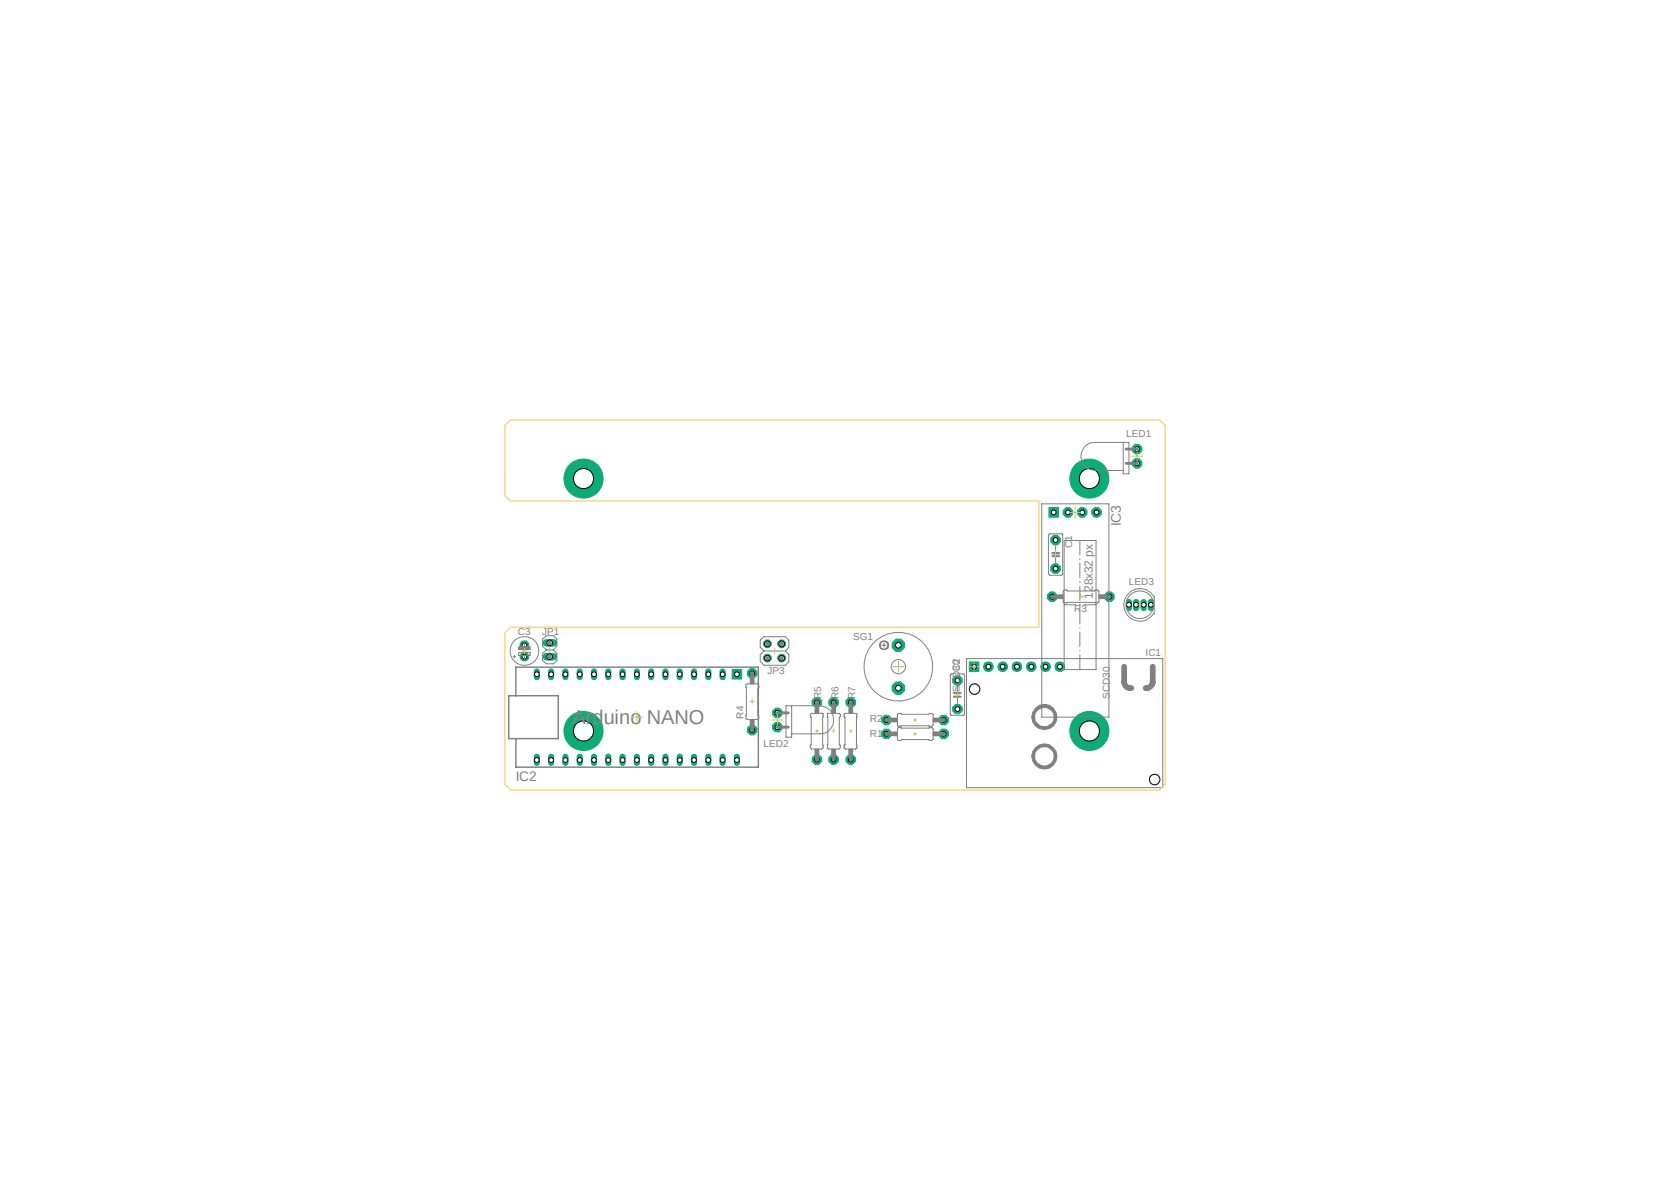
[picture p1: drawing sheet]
<svg xmlns="http://www.w3.org/2000/svg" width="297mm" height="210mm" viewBox="0 0 297 210" stroke-linecap="round" stroke-linejoin="round" font-family="sans-serif">
<defs><g id="words">
<text font-size="3.6" fill="#808080" x="101.8" y="128.8">Arduino NANO</text>
<g font-size="2.5" fill="#808080">
<text x="199.2" y="93.6" transform="rotate(-90 199.2 93.6)">IC3</text>
<text x="91.7" y="138.8">IC2</text>
</g>
<text font-size="2.1" fill="#808080" x="194.2" y="106.4" transform="rotate(-90 194.2 106.4)">128x32 px</text>
<g font-size="1.8" fill="#808080">
<text x="200.2" y="77.6">LED1</text>
<text x="190.6" y="97.5" transform="rotate(-90 190.6 97.5)">C1</text>
<text x="200.7" y="104.1">LED3</text>
<text x="92" y="112.9">C3</text>
<text x="96.4" y="112.9">JP1</text>
<text x="151.6" y="113.8">SG1</text>
<text x="190.9" y="108.9">R3</text>
<text x="136.4" y="119.9">JP3</text>
<text x="170.6" y="119.4" transform="rotate(-90 170.6 119.4)">C2</text>
<text x="203.6" y="116.6">IC1</text>
<text x="146" y="124.3" transform="rotate(-90 146 124.3)">R5</text>
<text x="149" y="124.3" transform="rotate(-90 149 124.3)">R6</text>
<text x="152" y="124.3" transform="rotate(-90 152 124.3)">R7</text>
<text x="170.6" y="123" transform="rotate(-90 170.6 123)">SCD30</text>
<text x="197.3" y="124.3" transform="rotate(-90 197.3 124.3)">SCD30</text>
<text x="132.2" y="127.8" transform="rotate(-90 132.2 127.8)">R4</text>
<text x="154.6" y="131">R1</text>
<text x="154.6" y="128.4">R2</text>
<text x="135.7" y="132.8">LED2</text>
</g>
</g></defs>
<path d="M89.7 69.2l117.6 71.4M207.3 69.2l-117.6 71.4" fill="none" stroke="#fff" stroke-width=".18"/>
<path d="M200.7 107v1.1" fill="none" stroke="#0dab76" stroke-width="1.1"/>
<circle cx="200.7" cy="107.5" r=".43" fill="#fff"/>
<circle cx="200.7" cy="107.5" r=".43" fill="none" stroke="#000" stroke-width=".18"/>
<path d="M201.9 107v1.1" fill="none" stroke="#0dab76" stroke-width="1.1"/>
<circle cx="201.9" cy="107.5" r=".43" fill="#fff"/>
<circle cx="201.9" cy="107.5" r=".43" fill="none" stroke="#000" stroke-width=".18"/>
<path d="M203.3 107v1.1" fill="none" stroke="#0dab76" stroke-width="1.1"/>
<circle cx="203.3" cy="107.5" r=".43" fill="#fff"/>
<circle cx="203.3" cy="107.5" r=".43" fill="none" stroke="#000" stroke-width=".18"/>
<path d="M204.6 107v1.1" fill="none" stroke="#0dab76" stroke-width="1.1"/>
<circle cx="204.5" cy="107.5" r=".43" fill="#fff"/>
<circle cx="204.5" cy="107.5" r=".43" fill="none" stroke="#000" stroke-width=".18"/>
<path d="M159.3 121.2h.8l.7 .7v.9l-.7 .6h-.8l-.7-.6v-.9z" fill-rule="evenodd" fill="#0dab76"/>
<path d="M159.3 121.2h.8l.7 .7v.9l-.7 .6h-.8l-.7-.6v-.9z" fill="none" stroke="#0dab76" stroke-width=".18"/>
<circle cx="159.7" cy="122.3" r=".5" fill="#fff"/>
<circle cx="159.7" cy="122.3" r=".5" fill="none" stroke="#000" stroke-width=".18"/>
<path d="M159.3 113.6h.8l.7 .7v.8l-.7 .7h-.8l-.7-.7v-.8z" fill-rule="evenodd" fill="#0dab76"/>
<path d="M159.3 113.6h.8l.7 .7v.8l-.7 .7h-.8l-.7-.7v-.8z" fill="none" stroke="#0dab76" stroke-width=".18"/>
<circle cx="159.7" cy="114.7" r=".5" fill="#fff"/>
<circle cx="159.7" cy="114.7" r=".5" fill="none" stroke="#000" stroke-width=".18"/>
<circle cx="157.6" cy="130.5" r=".91" fill="#0dab76"/>
<circle cx="157.6" cy="130.5" r=".91" fill="none" stroke="#0dab76" stroke-width=".18"/>
<circle cx="157.6" cy="130.5" r=".43" fill="#fff"/>
<circle cx="157.6" cy="130.5" r=".43" fill="none" stroke="#000" stroke-width=".18"/>
<circle cx="167.7" cy="130.5" r=".91" fill="#0dab76"/>
<circle cx="167.7" cy="130.5" r=".91" fill="none" stroke="#0dab76" stroke-width=".18"/>
<circle cx="167.7" cy="130.5" r=".43" fill="#fff"/>
<circle cx="167.7" cy="130.5" r=".43" fill="none" stroke="#000" stroke-width=".18"/>
<circle cx="157.6" cy="128" r=".91" fill="#0dab76"/>
<circle cx="157.6" cy="128" r=".91" fill="none" stroke="#0dab76" stroke-width=".18"/>
<circle cx="157.6" cy="128" r=".43" fill="#fff"/>
<circle cx="157.6" cy="128" r=".43" fill="none" stroke="#000" stroke-width=".18"/>
<circle cx="167.7" cy="128" r=".91" fill="#0dab76"/>
<circle cx="167.7" cy="128" r=".91" fill="none" stroke="#0dab76" stroke-width=".18"/>
<circle cx="167.7" cy="128" r=".43" fill="#fff"/>
<circle cx="167.7" cy="128" r=".43" fill="none" stroke="#000" stroke-width=".18"/>
<circle cx="145.2" cy="124.9" r=".91" fill="#0dab76"/>
<circle cx="145.2" cy="124.9" r=".91" fill="none" stroke="#0dab76" stroke-width=".18"/>
<circle cx="145.2" cy="124.9" r=".43" fill="#fff"/>
<circle cx="145.2" cy="124.9" r=".43" fill="none" stroke="#000" stroke-width=".18"/>
<circle cx="145.2" cy="135" r=".91" fill="#0dab76"/>
<circle cx="145.2" cy="135" r=".91" fill="none" stroke="#0dab76" stroke-width=".18"/>
<circle cx="145.2" cy="135" r=".43" fill="#fff"/>
<circle cx="145.2" cy="135" r=".43" fill="none" stroke="#000" stroke-width=".18"/>
<circle cx="148.2" cy="124.9" r=".91" fill="#0dab76"/>
<circle cx="148.2" cy="124.9" r=".91" fill="none" stroke="#0dab76" stroke-width=".18"/>
<circle cx="148.2" cy="124.9" r=".43" fill="#fff"/>
<circle cx="148.2" cy="124.9" r=".43" fill="none" stroke="#000" stroke-width=".18"/>
<circle cx="148.2" cy="135" r=".91" fill="#0dab76"/>
<circle cx="148.2" cy="135" r=".91" fill="none" stroke="#0dab76" stroke-width=".18"/>
<circle cx="148.2" cy="135" r=".43" fill="#fff"/>
<circle cx="148.2" cy="135" r=".43" fill="none" stroke="#000" stroke-width=".18"/>
<circle cx="151.2" cy="124.9" r=".91" fill="#0dab76"/>
<circle cx="151.2" cy="124.9" r=".91" fill="none" stroke="#0dab76" stroke-width=".18"/>
<circle cx="151.2" cy="124.9" r=".43" fill="#fff"/>
<circle cx="151.2" cy="124.9" r=".43" fill="none" stroke="#000" stroke-width=".18"/>
<circle cx="151.2" cy="135" r=".91" fill="#0dab76"/>
<circle cx="151.2" cy="135" r=".91" fill="none" stroke="#0dab76" stroke-width=".18"/>
<circle cx="151.2" cy="135" r=".43" fill="#fff"/>
<circle cx="151.2" cy="135" r=".43" fill="none" stroke="#000" stroke-width=".18"/>
<path d="M97.1 116.8h1.3" fill="none" stroke="#0dab76" stroke-width="1.4"/>
<circle cx="97.7" cy="116.8" r=".5" fill="#fff"/>
<circle cx="97.7" cy="116.8" r=".5" fill="none" stroke="#000" stroke-width=".18"/>
<path d="M97.1 114.3h1.3" fill="none" stroke="#0dab76" stroke-width="1.4"/>
<circle cx="97.7" cy="114.3" r=".5" fill="#fff"/>
<circle cx="97.7" cy="114.3" r=".5" fill="none" stroke="#000" stroke-width=".18"/>
<circle cx="202.1" cy="82.4" r=".91" fill="#0dab76"/>
<circle cx="202.1" cy="82.4" r=".91" fill="none" stroke="#0dab76" stroke-width=".18"/>
<circle cx="202.1" cy="82.4" r=".43" fill="#fff"/>
<circle cx="202.1" cy="82.4" r=".43" fill="none" stroke="#000" stroke-width=".18"/>
<circle cx="202.1" cy="79.8" r=".91" fill="#0dab76"/>
<circle cx="202.1" cy="79.8" r=".91" fill="none" stroke="#0dab76" stroke-width=".18"/>
<circle cx="202.1" cy="79.8" r=".43" fill="#fff"/>
<circle cx="202.1" cy="79.8" r=".43" fill="none" stroke="#000" stroke-width=".18"/>
<path d="M136.1 113.8h.6l.4 .4v.5l-.4 .4h-.6l-.4-.4v-.5z" fill-rule="evenodd" fill="#0dab76"/>
<path d="M136.1 113.8h.6l.4 .4v.5l-.4 .4h-.6l-.4-.4v-.5z" fill="none" stroke="#0dab76" stroke-width=".18"/>
<circle cx="136.4" cy="114.5" r=".5" fill="#fff"/>
<circle cx="136.4" cy="114.5" r=".5" fill="none" stroke="#000" stroke-width=".18"/>
<path d="M138.7 113.8h.5l.4 .4v.5l-.4 .4h-.5l-.4-.4v-.5z" fill-rule="evenodd" fill="#0dab76"/>
<path d="M138.7 113.8h.5l.4 .4v.5l-.4 .4h-.5l-.4-.4v-.5z" fill="none" stroke="#0dab76" stroke-width=".18"/>
<circle cx="138.9" cy="114.5" r=".5" fill="#fff"/>
<circle cx="138.9" cy="114.5" r=".5" fill="none" stroke="#000" stroke-width=".18"/>
<path d="M136.1 116.3h.6l.4 .5v.5l-.4 .4h-.6l-.4-.4v-.5z" fill-rule="evenodd" fill="#0dab76"/>
<path d="M136.1 116.3h.6l.4 .5v.5l-.4 .4h-.6l-.4-.4v-.5z" fill="none" stroke="#0dab76" stroke-width=".18"/>
<circle cx="136.4" cy="117" r=".5" fill="#fff"/>
<circle cx="136.4" cy="117" r=".5" fill="none" stroke="#000" stroke-width=".18"/>
<path d="M138.7 116.3h.5l.4 .5v.5l-.4 .4h-.5l-.4-.4v-.5z" fill-rule="evenodd" fill="#0dab76"/>
<path d="M138.7 116.3h.5l.4 .5v.5l-.4 .4h-.5l-.4-.4v-.5z" fill="none" stroke="#0dab76" stroke-width=".18"/>
<circle cx="138.9" cy="117" r=".5" fill="#fff"/>
<circle cx="138.9" cy="117" r=".5" fill="none" stroke="#000" stroke-width=".18"/>
<circle cx="138.2" cy="129.3" r=".91" fill="#0dab76"/>
<circle cx="138.2" cy="129.3" r=".91" fill="none" stroke="#0dab76" stroke-width=".18"/>
<circle cx="138.2" cy="129.3" r=".43" fill="#fff"/>
<circle cx="138.2" cy="129.3" r=".43" fill="none" stroke="#000" stroke-width=".18"/>
<circle cx="138.2" cy="126.7" r=".91" fill="#0dab76"/>
<circle cx="138.2" cy="126.7" r=".91" fill="none" stroke="#0dab76" stroke-width=".18"/>
<circle cx="138.2" cy="126.7" r=".43" fill="#fff"/>
<circle cx="138.2" cy="126.7" r=".43" fill="none" stroke="#000" stroke-width=".18"/>
<circle cx="197.2" cy="106.1" r=".91" fill="#0dab76"/>
<circle cx="197.2" cy="106.1" r=".91" fill="none" stroke="#0dab76" stroke-width=".18"/>
<circle cx="197.2" cy="106.1" r=".43" fill="#fff"/>
<circle cx="197.2" cy="106.1" r=".43" fill="none" stroke="#000" stroke-width=".18"/>
<circle cx="187" cy="106.1" r=".91" fill="#0dab76"/>
<circle cx="187" cy="106.1" r=".91" fill="none" stroke="#0dab76" stroke-width=".18"/>
<circle cx="187" cy="106.1" r=".43" fill="#fff"/>
<circle cx="187" cy="106.1" r=".43" fill="none" stroke="#000" stroke-width=".18"/>
<circle cx="133.7" cy="129.8" r=".91" fill="#0dab76"/>
<circle cx="133.7" cy="129.8" r=".91" fill="none" stroke="#0dab76" stroke-width=".18"/>
<circle cx="133.7" cy="129.8" r=".43" fill="#fff"/>
<circle cx="133.7" cy="129.8" r=".43" fill="none" stroke="#000" stroke-width=".18"/>
<circle cx="133.7" cy="119.7" r=".91" fill="#0dab76"/>
<circle cx="133.7" cy="119.7" r=".91" fill="none" stroke="#0dab76" stroke-width=".18"/>
<circle cx="133.7" cy="119.7" r=".43" fill="#fff"/>
<circle cx="133.7" cy="119.7" r=".43" fill="none" stroke="#000" stroke-width=".18"/>
<circle cx="93.2" cy="116.8" r=".76" fill="#0dab76"/>
<circle cx="93.2" cy="116.8" r=".76" fill="none" stroke="#0dab76" stroke-width=".18"/>
<circle cx="93.2" cy="116.8" r=".43" fill="#fff"/>
<circle cx="93.2" cy="116.8" r=".43" fill="none" stroke="#000" stroke-width=".18"/>
<path d="M92.5 114.4l.4-.4h.7l.4 .4v.7l-.4 .4h-.7l-.4-.4z" fill-rule="evenodd" fill="#0dab76"/>
<path d="M92.5 114.4l.4-.4h.7l.4 .4v.7l-.4 .4h-.7l-.4-.4z" fill="none" stroke="#0dab76" stroke-width=".18"/>
<circle cx="93.2" cy="114.7" r=".43" fill="#fff"/>
<circle cx="93.2" cy="114.7" r=".43" fill="none" stroke="#000" stroke-width=".18"/>
<circle cx="187.6" cy="96" r=".91" fill="#0dab76"/>
<circle cx="187.6" cy="96" r=".91" fill="none" stroke="#0dab76" stroke-width=".18"/>
<circle cx="187.6" cy="96" r=".43" fill="#fff"/>
<circle cx="187.6" cy="96" r=".43" fill="none" stroke="#000" stroke-width=".18"/>
<circle cx="187.6" cy="101.1" r=".91" fill="#0dab76"/>
<circle cx="187.6" cy="101.1" r=".91" fill="none" stroke="#0dab76" stroke-width=".18"/>
<circle cx="187.6" cy="101.1" r=".43" fill="#fff"/>
<circle cx="187.6" cy="101.1" r=".43" fill="none" stroke="#000" stroke-width=".18"/>
<circle cx="170.2" cy="121" r=".91" fill="#0dab76"/>
<circle cx="170.2" cy="121" r=".91" fill="none" stroke="#0dab76" stroke-width=".18"/>
<circle cx="170.2" cy="121" r=".43" fill="#fff"/>
<circle cx="170.2" cy="121" r=".43" fill="none" stroke="#000" stroke-width=".18"/>
<circle cx="170.2" cy="126.1" r=".91" fill="#0dab76"/>
<circle cx="170.2" cy="126.1" r=".91" fill="none" stroke="#0dab76" stroke-width=".18"/>
<circle cx="170.2" cy="126.1" r=".43" fill="#fff"/>
<circle cx="170.2" cy="126.1" r=".43" fill="none" stroke="#000" stroke-width=".18"/>
<path d="M172.3 117.7h1.7v1.7h-1.7z" fill-rule="evenodd" fill="#0dab76"/>
<path d="M172.3 117.7h1.7v1.7h-1.7z" fill="none" stroke="#0dab76" stroke-width=".18"/>
<circle cx="173.1" cy="118.5" r=".43" fill="#fff"/>
<circle cx="173.1" cy="118.5" r=".43" fill="none" stroke="#000" stroke-width=".18"/>
<circle cx="175.7" cy="118.5" r=".86" fill="#0dab76"/>
<circle cx="175.7" cy="118.5" r=".86" fill="none" stroke="#0dab76" stroke-width=".18"/>
<circle cx="175.7" cy="118.5" r=".43" fill="#fff"/>
<circle cx="175.7" cy="118.5" r=".43" fill="none" stroke="#000" stroke-width=".18"/>
<circle cx="178.2" cy="118.5" r=".86" fill="#0dab76"/>
<circle cx="178.2" cy="118.5" r=".86" fill="none" stroke="#0dab76" stroke-width=".18"/>
<circle cx="178.2" cy="118.5" r=".43" fill="#fff"/>
<circle cx="178.2" cy="118.5" r=".43" fill="none" stroke="#000" stroke-width=".18"/>
<circle cx="180.8" cy="118.5" r=".86" fill="#0dab76"/>
<circle cx="180.8" cy="118.5" r=".86" fill="none" stroke="#0dab76" stroke-width=".18"/>
<circle cx="180.8" cy="118.5" r=".43" fill="#fff"/>
<circle cx="180.8" cy="118.5" r=".43" fill="none" stroke="#000" stroke-width=".18"/>
<circle cx="183.3" cy="118.5" r=".86" fill="#0dab76"/>
<circle cx="183.3" cy="118.5" r=".86" fill="none" stroke="#0dab76" stroke-width=".18"/>
<circle cx="183.3" cy="118.5" r=".43" fill="#fff"/>
<circle cx="183.3" cy="118.5" r=".43" fill="none" stroke="#000" stroke-width=".18"/>
<circle cx="185.8" cy="118.5" r=".86" fill="#0dab76"/>
<circle cx="185.8" cy="118.5" r=".86" fill="none" stroke="#0dab76" stroke-width=".18"/>
<circle cx="185.8" cy="118.5" r=".43" fill="#fff"/>
<circle cx="185.8" cy="118.5" r=".43" fill="none" stroke="#000" stroke-width=".18"/>
<circle cx="188.4" cy="118.5" r=".86" fill="#0dab76"/>
<circle cx="188.4" cy="118.5" r=".86" fill="none" stroke="#0dab76" stroke-width=".18"/>
<circle cx="188.4" cy="118.5" r=".43" fill="#fff"/>
<circle cx="188.4" cy="118.5" r=".43" fill="none" stroke="#000" stroke-width=".18"/>
<path d="M186.4 90.3h1.7v1.6h-1.7z" fill-rule="evenodd" fill="#0dab76"/>
<path d="M186.4 90.3h1.7v1.6h-1.7z" fill="none" stroke="#0dab76" stroke-width=".18"/>
<circle cx="187.3" cy="91.1" r=".43" fill="#fff"/>
<circle cx="187.3" cy="91.1" r=".43" fill="none" stroke="#000" stroke-width=".18"/>
<circle cx="189.8" cy="91.1" r=".91" fill="#0dab76"/>
<circle cx="189.8" cy="91.1" r=".91" fill="none" stroke="#0dab76" stroke-width=".18"/>
<circle cx="189.8" cy="91.1" r=".43" fill="#fff"/>
<circle cx="189.8" cy="91.1" r=".43" fill="none" stroke="#000" stroke-width=".18"/>
<circle cx="192.4" cy="91.1" r=".91" fill="#0dab76"/>
<circle cx="192.4" cy="91.1" r=".91" fill="none" stroke="#0dab76" stroke-width=".18"/>
<circle cx="192.4" cy="91.1" r=".43" fill="#fff"/>
<circle cx="192.4" cy="91.1" r=".43" fill="none" stroke="#000" stroke-width=".18"/>
<circle cx="194.9" cy="91.1" r=".91" fill="#0dab76"/>
<circle cx="194.9" cy="91.1" r=".91" fill="none" stroke="#0dab76" stroke-width=".18"/>
<circle cx="194.9" cy="91.1" r=".43" fill="#fff"/>
<circle cx="194.9" cy="91.1" r=".43" fill="none" stroke="#000" stroke-width=".18"/>
<path d="M130.1 119h1.7v1.7h-1.7z" fill-rule="evenodd" fill="#0dab76"/>
<path d="M130.1 119h1.7v1.7h-1.7z" fill="none" stroke="#0dab76" stroke-width=".18"/>
<circle cx="131" cy="119.9" r=".43" fill="#fff"/>
<circle cx="131" cy="119.9" r=".43" fill="none" stroke="#000" stroke-width=".18"/>
<path d="M128.4 119.4v1" fill="none" stroke="#0dab76" stroke-width="1.1"/>
<circle cx="128.4" cy="119.9" r=".43" fill="#fff"/>
<circle cx="128.4" cy="119.9" r=".43" fill="none" stroke="#000" stroke-width=".18"/>
<path d="M125.9 119.4v1" fill="none" stroke="#0dab76" stroke-width="1.1"/>
<circle cx="125.9" cy="119.9" r=".43" fill="#fff"/>
<circle cx="125.9" cy="119.9" r=".43" fill="none" stroke="#000" stroke-width=".18"/>
<path d="M123.4 119.4v1" fill="none" stroke="#0dab76" stroke-width="1.1"/>
<circle cx="123.4" cy="119.9" r=".43" fill="#fff"/>
<circle cx="123.4" cy="119.9" r=".43" fill="none" stroke="#000" stroke-width=".18"/>
<path d="M120.8 119.4v1" fill="none" stroke="#0dab76" stroke-width="1.1"/>
<circle cx="120.8" cy="119.9" r=".43" fill="#fff"/>
<circle cx="120.8" cy="119.9" r=".43" fill="none" stroke="#000" stroke-width=".18"/>
<path d="M118.3 119.4v1" fill="none" stroke="#0dab76" stroke-width="1.1"/>
<circle cx="118.3" cy="119.9" r=".43" fill="#fff"/>
<circle cx="118.3" cy="119.9" r=".43" fill="none" stroke="#000" stroke-width=".18"/>
<path d="M115.7 119.4v1" fill="none" stroke="#0dab76" stroke-width="1.1"/>
<circle cx="115.7" cy="119.9" r=".43" fill="#fff"/>
<circle cx="115.7" cy="119.9" r=".43" fill="none" stroke="#000" stroke-width=".18"/>
<path d="M113.2 119.4v1" fill="none" stroke="#0dab76" stroke-width="1.1"/>
<circle cx="113.2" cy="119.9" r=".43" fill="#fff"/>
<circle cx="113.2" cy="119.9" r=".43" fill="none" stroke="#000" stroke-width=".18"/>
<path d="M110.7 119.4v1" fill="none" stroke="#0dab76" stroke-width="1.1"/>
<circle cx="110.7" cy="119.9" r=".43" fill="#fff"/>
<circle cx="110.7" cy="119.9" r=".43" fill="none" stroke="#000" stroke-width=".18"/>
<path d="M108.1 119.4v1" fill="none" stroke="#0dab76" stroke-width="1.1"/>
<circle cx="108.1" cy="119.9" r=".43" fill="#fff"/>
<circle cx="108.1" cy="119.9" r=".43" fill="none" stroke="#000" stroke-width=".18"/>
<path d="M105.6 119.4v1" fill="none" stroke="#0dab76" stroke-width="1.1"/>
<circle cx="105.6" cy="119.9" r=".43" fill="#fff"/>
<circle cx="105.6" cy="119.9" r=".43" fill="none" stroke="#000" stroke-width=".18"/>
<path d="M103 119.4v1" fill="none" stroke="#0dab76" stroke-width="1.1"/>
<circle cx="103" cy="119.9" r=".43" fill="#fff"/>
<circle cx="103" cy="119.9" r=".43" fill="none" stroke="#000" stroke-width=".18"/>
<path d="M100.5 119.4v1" fill="none" stroke="#0dab76" stroke-width="1.1"/>
<circle cx="100.5" cy="119.9" r=".43" fill="#fff"/>
<circle cx="100.5" cy="119.9" r=".43" fill="none" stroke="#000" stroke-width=".18"/>
<path d="M98 119.4v1" fill="none" stroke="#0dab76" stroke-width="1.1"/>
<circle cx="98" cy="119.9" r=".43" fill="#fff"/>
<circle cx="98" cy="119.9" r=".43" fill="none" stroke="#000" stroke-width=".18"/>
<path d="M95.4 119.4v1" fill="none" stroke="#0dab76" stroke-width="1.1"/>
<circle cx="95.4" cy="119.9" r=".43" fill="#fff"/>
<circle cx="95.4" cy="119.9" r=".43" fill="none" stroke="#000" stroke-width=".18"/>
<path d="M131 134.5v1.1" fill="none" stroke="#0dab76" stroke-width="1.1"/>
<circle cx="131" cy="135.1" r=".43" fill="#fff"/>
<circle cx="131" cy="135.1" r=".43" fill="none" stroke="#000" stroke-width=".18"/>
<path d="M128.4 134.5v1.1" fill="none" stroke="#0dab76" stroke-width="1.1"/>
<circle cx="128.4" cy="135.1" r=".43" fill="#fff"/>
<circle cx="128.4" cy="135.1" r=".43" fill="none" stroke="#000" stroke-width=".18"/>
<path d="M125.9 134.5v1.1" fill="none" stroke="#0dab76" stroke-width="1.1"/>
<circle cx="125.9" cy="135.1" r=".43" fill="#fff"/>
<circle cx="125.9" cy="135.1" r=".43" fill="none" stroke="#000" stroke-width=".18"/>
<path d="M123.4 134.5v1.1" fill="none" stroke="#0dab76" stroke-width="1.1"/>
<circle cx="123.4" cy="135.1" r=".43" fill="#fff"/>
<circle cx="123.4" cy="135.1" r=".43" fill="none" stroke="#000" stroke-width=".18"/>
<path d="M120.8 134.5v1.1" fill="none" stroke="#0dab76" stroke-width="1.1"/>
<circle cx="120.8" cy="135.1" r=".43" fill="#fff"/>
<circle cx="120.8" cy="135.1" r=".43" fill="none" stroke="#000" stroke-width=".18"/>
<path d="M118.3 134.5v1.1" fill="none" stroke="#0dab76" stroke-width="1.1"/>
<circle cx="118.3" cy="135.1" r=".43" fill="#fff"/>
<circle cx="118.3" cy="135.1" r=".43" fill="none" stroke="#000" stroke-width=".18"/>
<path d="M115.7 134.5v1.1" fill="none" stroke="#0dab76" stroke-width="1.1"/>
<circle cx="115.7" cy="135.1" r=".43" fill="#fff"/>
<circle cx="115.7" cy="135.1" r=".43" fill="none" stroke="#000" stroke-width=".18"/>
<path d="M113.2 134.5v1.1" fill="none" stroke="#0dab76" stroke-width="1.1"/>
<circle cx="113.2" cy="135.1" r=".43" fill="#fff"/>
<circle cx="113.2" cy="135.1" r=".43" fill="none" stroke="#000" stroke-width=".18"/>
<path d="M110.7 134.5v1.1" fill="none" stroke="#0dab76" stroke-width="1.1"/>
<circle cx="110.7" cy="135.1" r=".43" fill="#fff"/>
<circle cx="110.7" cy="135.1" r=".43" fill="none" stroke="#000" stroke-width=".18"/>
<path d="M108.1 134.5v1.1" fill="none" stroke="#0dab76" stroke-width="1.1"/>
<circle cx="108.1" cy="135.1" r=".43" fill="#fff"/>
<circle cx="108.1" cy="135.1" r=".43" fill="none" stroke="#000" stroke-width=".18"/>
<path d="M105.6 134.5v1.1" fill="none" stroke="#0dab76" stroke-width="1.1"/>
<circle cx="105.6" cy="135.1" r=".43" fill="#fff"/>
<circle cx="105.6" cy="135.1" r=".43" fill="none" stroke="#000" stroke-width=".18"/>
<path d="M103 134.5v1.1" fill="none" stroke="#0dab76" stroke-width="1.1"/>
<circle cx="103" cy="135.1" r=".43" fill="#fff"/>
<circle cx="103" cy="135.1" r=".43" fill="none" stroke="#000" stroke-width=".18"/>
<path d="M100.5 134.5v1.1" fill="none" stroke="#0dab76" stroke-width="1.1"/>
<circle cx="100.5" cy="135.1" r=".43" fill="#fff"/>
<circle cx="100.5" cy="135.1" r=".43" fill="none" stroke="#000" stroke-width=".18"/>
<path d="M98 134.5v1.1" fill="none" stroke="#0dab76" stroke-width="1.1"/>
<circle cx="98" cy="135.1" r=".43" fill="#fff"/>
<circle cx="98" cy="135.1" r=".43" fill="none" stroke="#000" stroke-width=".18"/>
<path d="M95.4 134.5v1.1" fill="none" stroke="#0dab76" stroke-width="1.1"/>
<circle cx="95.4" cy="135.1" r=".43" fill="#fff"/>
<circle cx="95.4" cy="135.1" r=".43" fill="none" stroke="#000" stroke-width=".18"/>
<circle cx="103.7" cy="130" r="3.5" fill="#0dab76"/>
<circle cx="103.7" cy="130" r="3.5" fill="none" stroke="#0dab76" stroke-width=".18"/>
<circle cx="103.7" cy="130" r="1.79" fill="#fff"/>
<circle cx="103.7" cy="130" r="1.79" fill="none" stroke="#000" stroke-width=".18"/>
<circle cx="103.7" cy="85.1" r="3.5" fill="#0dab76"/>
<circle cx="103.7" cy="85.1" r="3.5" fill="none" stroke="#0dab76" stroke-width=".18"/>
<circle cx="103.7" cy="85.1" r="1.79" fill="#fff"/>
<circle cx="103.7" cy="85.1" r="1.79" fill="none" stroke="#000" stroke-width=".18"/>
<circle cx="193.6" cy="130" r="3.5" fill="#0dab76"/>
<circle cx="193.6" cy="130" r="3.5" fill="none" stroke="#0dab76" stroke-width=".18"/>
<circle cx="193.6" cy="130" r="1.79" fill="#fff"/>
<circle cx="193.6" cy="130" r="1.79" fill="none" stroke="#000" stroke-width=".18"/>
<circle cx="193.6" cy="85.1" r="3.5" fill="#0dab76"/>
<circle cx="193.6" cy="85.1" r="3.5" fill="none" stroke="#0dab76" stroke-width=".18"/>
<circle cx="193.6" cy="85.1" r="1.79" fill="#fff"/>
<circle cx="193.6" cy="85.1" r="1.79" fill="none" stroke="#000" stroke-width=".18"/>
<g fill="none" stroke="#808080" stroke-width=".18">
<path d="M156.7 114.7h.8M157.1 114.3v.8M200.3 105.8a2.88 2.88 0 0 1 4.8 .3v3a3 3 0 0 1-4.1 .9 2.97 2.97 0 0 1-.7-4.2z"/>
<circle cx="159.7" cy="118.5" r="6.1"/>
<circle cx="159.7" cy="118.5" r="1.26"/>
<circle cx="202.6" cy="107.5" r="2.46"/>
</g>
<path d="M156.5 114.2l.4-.2h.5l.4 .2 .2 .5-.2 .5-.4 .3h-.5l-.4-.3-.2-.5h.2v-.4l.4-.3h.4l.3 .3 .2 .4-.2 .4-.3 .3h-.4l-.4-.3v-.4h-.2z" fill-rule="evenodd" fill="#808080"/>
<path d="M156.5 114.2l.4-.2h.5l.4 .2 .2 .5-.2 .5-.4 .3h-.5l-.4-.3-.2-.5h.2v-.4l.4-.3h.4l.3 .3 .2 .4-.2 .4-.3 .3h-.4l-.4-.3v-.4h-.2zM159.5 129.5l6.2-.1 .2 .2v1.8l-.3 .3h-.4l-.1-.2h-4.8l-.2 .2h-.3l-.3-.2z" fill="none" stroke="#808080" stroke-width=".18"/>
<path d="M165.9 130.1h.8v.7h-.8z" fill-rule="evenodd" fill="#808080"/>
<path d="M165.9 130.1h.8v.7h-.8z" fill="none" stroke="#808080" stroke-width=".18"/>
<path d="M158.7 130.1h.8v.7h-.8z" fill-rule="evenodd" fill="#808080"/>
<path d="M158.7 130.1h.8v.7h-.8zM159.5 127l.3-.2h.3l.2 .2h4.8l.1-.2h.4l.3 .3v1.8l-.2 .2h-6.1z" fill="none" stroke="#808080" stroke-width=".18"/>
<path d="M165.9 127.7h.8v.7h-.8z" fill-rule="evenodd" fill="#808080"/>
<path d="M165.9 127.7h.8v.7h-.8z" fill="none" stroke="#808080" stroke-width=".18"/>
<path d="M158.7 127.7h.8v.7h-.8z" fill-rule="evenodd" fill="#808080"/>
<path d="M144.2 126.8l2.1 .1v6.1l-.2 .2h-1.8l-.3-.3v-.4l.2-.1v-4.8l-.2-.2v-.3zM158.7 127.7h.8v.7h-.8z" fill="none" stroke="#808080" stroke-width=".18"/>
<path d="M144.9 133.2h.6v.8h-.6z" fill-rule="evenodd" fill="#808080"/>
<path d="M144.9 133.2h.6v.8h-.6z" fill="none" stroke="#808080" stroke-width=".18"/>
<path d="M144.9 126h.6v.8h-.6z" fill-rule="evenodd" fill="#808080"/>
<path d="M144.9 126h.6v.8h-.6zM147.1 126.9l2.1-.1 .2 .3v.3l-.2 .2v4.8l.2 .1v.4l-.3 .3h-1.8l-.2-.2z" fill="none" stroke="#808080" stroke-width=".18"/>
<path d="M147.8 133.2h.7v.8h-.7z" fill-rule="evenodd" fill="#808080"/>
<path d="M147.8 133.2h.7v.8h-.7z" fill="none" stroke="#808080" stroke-width=".18"/>
<path d="M147.8 126h.7v.8h-.7z" fill-rule="evenodd" fill="#808080"/>
<path d="M147.8 126h.7v.8h-.7zM150 126.9h2.3v6.1l-.2 .2h-1.8l-.3-.2v-.5l.2-.1v-4.8l-.2-.2z" fill="none" stroke="#808080" stroke-width=".18"/>
<path d="M150.9 133.2h.7v.8h-.7z" fill-rule="evenodd" fill="#808080"/>
<path d="M150.9 133.2h.7v.8h-.7z" fill="none" stroke="#808080" stroke-width=".18"/>
<path d="M150.9 126h.7v.8h-.7z" fill-rule="evenodd" fill="#808080"/>
<path d="M199.6 78.7v5.5h1.1v-5.5h-6.1a2.5 2.5 0 0 0-2.5 2.5 2.5 2.5 0 0 0 2.5 2.5h5M97.1 115.6l-.7-.7v-1.3l.7-.6h1.3l.6 .6v1.3l-.6 .7M97.1 115.6l-.7 .6v1.2l.7 .6h1.3l.6-.6v-1.2l-.6-.6M97.1 115.6h1.3M135.8 115.7l-.7-.6v-1.3l.7-.6h3.8l.6 .6v1.3l-.6 .6M135.8 115.7l-.7 .6v1.3l.7 .7h3.8l.6-.7v-1.3l-.6-.6M135.8 115.7h3.8M189 105.1l.2-.2h.4l.1 .2h4.9v-.2h.5l.2 .3v1.7l-.1 .3h-6.1zM140.7 125.5v5.6h-1v-5.6h6a2.5 2.5 0 0 1 2.5 2.5 2.5 2.5 0 0 1-2.5 2.5h-5M150.9 126h.7v.8h-.7z" fill="none" stroke="#808080" stroke-width=".18"/>
<path d="M200.2 79.8h1.9M200.2 82.4h1.9M138.2 129.3h1.9M138.2 126.7h1.9" fill="none" stroke="#808080" stroke-width=".51"/>
<path d="M188.1 105.7h.9v.7h-.9z" fill-rule="evenodd" fill="#808080"/>
<path d="M188.1 105.7h.9v.7h-.9z" fill="none" stroke="#808080" stroke-width=".18"/>
<path d="M195.3 105.7h.9v.7h-.9z" fill-rule="evenodd" fill="#808080"/>
<path d="M195.3 105.7h.9v.7h-.9zM132.7 121.6h2l.2 .2v.5h-.2v4.9l.2 .1v.4l-.3 .2h-1.8l-.2-.1z" fill="none" stroke="#808080" stroke-width=".18"/>
<path d="M133.3 120.7h.7v.9h-.7z" fill-rule="evenodd" fill="#808080"/>
<path d="M133.3 120.7h.7v.9h-.7z" fill="none" stroke="#808080" stroke-width=".18"/>
<path d="M133.3 127.9h.7v.9h-.7z" fill-rule="evenodd" fill="#808080"/>
<g fill="none" stroke="#808080" stroke-width=".18">
<path d="M185.2 89.6h11.9v37.9h-11.9zM186.4 95h2.5v7.1l-.3 .2h-2l-.2-.3zM187.6 97v1.3M187.6 98.9v1.2M91.2 116.8h.5M91.4 116.5v.5M168.9 120l.3-.2h2l.2 .3v6.8l-.1 .3-2.4-.1zM171.8 117.1h34.9v22.9h-34.9zM133.3 127.9h.7v.9h-.7zM170.2 122v1.2M170.2 123.9v1.2"/>
<circle cx="93.2" cy="115.7" r="2.55"/>
</g>
<path d="M187 98.3h1.3M187 98.9h1.3M169.5 123.2h1.3M169.5 123.9h1.3" fill="none" stroke="#808080" stroke-width=".34"/>
<path d="M90.4 123.7h8.8v7.6h-8.8zM91.7 123.7v-5.1h43.1v17.8h-43.1v-5.1" fill="none" stroke="#808080" stroke-width=".25"/>
<path d="M145.2 124.9v1M145.2 134v1M148.2 124.9v1M148.2 134v1M151.2 124.9v1M151.2 134v1M157.6 130.5h1M157.6 128h1M166.7 130.5h1M166.7 128h1" fill="none" stroke="#808080" stroke-width=".68"/>
<path d="M97.5 116.5h.5v.5h-.5z" fill-rule="evenodd" fill="#808080"/>
<path d="M97.5 116.5h.5v.5h-.5z" fill="none" stroke="#808080" stroke-width=".18"/>
<path d="M97.5 114h.5v.6h-.5z" fill-rule="evenodd" fill="#808080"/>
<path d="M97.5 114h.5v.6h-.5z" fill="none" stroke="#808080" stroke-width=".18"/>
<path d="M136.1 114.2h.6v.5h-.6z" fill-rule="evenodd" fill="#808080"/>
<path d="M136.1 114.2h.6v.5h-.6z" fill="none" stroke="#808080" stroke-width=".18"/>
<path d="M138.7 114.2h.5v.5h-.5z" fill-rule="evenodd" fill="#808080"/>
<path d="M138.7 114.2h.5v.5h-.5z" fill="none" stroke="#808080" stroke-width=".18"/>
<path d="M138.7 116.8h.5v.5h-.5z" fill-rule="evenodd" fill="#808080"/>
<path d="M138.7 116.8h.5v.5h-.5z" fill="none" stroke="#808080" stroke-width=".18"/>
<path d="M136.1 116.8h.6v.5h-.6z" fill-rule="evenodd" fill="#808080"/>
<path d="M92.2 116h2v.5h-2zM93.2 114.2v.9M93.2 116.5v.8M136.1 116.8h.6v.5h-.6z" fill="none" stroke="#808080" stroke-width=".18"/>
<path d="M133.7 119.7v1M187 106.1h1M196.2 106.1h1M133.7 128.8v1" fill="none" stroke="#808080" stroke-width=".68"/>
<path d="M92.2 115h2v.5h-2z" fill-rule="evenodd" fill="#808080"/>
<path d="M92.2 115h2v.5h-2z" fill="none" stroke="#808080" stroke-width=".18"/>
<path d="M199.8 118.5v2.8a1.05 1.05 0 0 0 1.3 1M204.9 118.5v2.8a1.18 1.18 0 0 1-1.3 1" fill="none" stroke="#808080" stroke-width="1"/>
<path d="M184.1 125.9a2.24 2.24 0 0 1 3.5 .5 2.24 2.24 0 0 1-1.4 3.3 2.24 2.24 0 0 1-2.8-2.2h.5a1.75 1.75 0 0 1 2.2-1.7 1.75 1.75 0 0 1 1.1 2.5 1.75 1.75 0 0 1-2.8 .4l-.4-.5-.1-.7h-.5l.2-.8z" fill-rule="evenodd" fill="#808080"/>
<path d="M184.1 125.9a2.24 2.24 0 0 1 3.5 .5 2.24 2.24 0 0 1-1.4 3.3 2.24 2.24 0 0 1-2.8-2.2h.5a1.75 1.75 0 0 1 2.2-1.7 1.75 1.75 0 0 1 1.1 2.5 1.75 1.75 0 0 1-2.8 .4l-.4-.5-.1-.7h-.5l.2-.8z" fill="none" stroke="#808080" stroke-width=".18"/>
<path d="M184.1 132.9a2.23 2.23 0 0 1 3.5 .6 2.23 2.23 0 0 1-1.5 3.2 2.23 2.23 0 0 1-2.7-2.2h.5a1.77 1.77 0 0 1 2.2-1.7 1.77 1.77 0 0 1 1.1 2.6 1.77 1.77 0 0 1-2.8 .3l-.4-.6-.1-.6h-.5l.2-.9z" fill-rule="evenodd" fill="#808080"/>
<g fill="none" stroke="#808080" stroke-width=".18">
<path d="M189.1 96.1h5.7v22.9h-5.7zM191.9 96.1v2.5M191.9 99.3v.2M189.1 107.5h2.2M191.9 107.5h.1M191.9 100.2v2.5M191.9 103.4v.1M191.9 104.2v2.6M191.9 107.4v.2M191.9 108.3v2.6M191.9 111.6v.1M191.9 112.4v2.6"/>
<path d="M191.9 115.7h.1M191.9 116.4v2.6M192.7 107.5h2.1M184.1 132.9a2.23 2.23 0 0 1 3.5 .6 2.23 2.23 0 0 1-1.5 3.2 2.23 2.23 0 0 1-2.7-2.2h.5a1.77 1.77 0 0 1 2.2-1.7 1.77 1.77 0 0 1 1.1 2.6 1.77 1.77 0 0 1-2.8 .3l-.4-.6-.1-.6h-.5l.2-.9z"/>
</g>
<g fill="none" stroke="#afd134" stroke-width=".18">
<path d="M186.9 98.6h1.4M187.6 97.9v1.3M190.1 91.1h2M191.1 90.1v2M201.1 81.1h2M202.1 80.1v2M92.7 115.7h1.1M93.2 115.2v1M97.4 115.6h.7M97.7 115.1v.8M137.2 115.7h1M137.7 115.2v1"/>
<path d="M158.7 118.5h2M159.7 117.5v2M172.1 118.5h2.1M173.1 117.5v2M191.7 106.1h.9M192.1 105.6v.9M202 107.5h1.2M202.6 106.9v1.2M112.2 127.5h2M113.2 126.5v2M133.3 124.7h.8M133.7 124.3v.9"/>
<path d="M137.2 128h2M138.2 127v2M144.9 130h.6M145.2 129.7v.5M147.9 130h.5M148.2 129.7v.5M151 130h.5M151.2 129.7v.5M162.4 130.5h.5M162.4 128h.5M162.6 127.8v.5M162.6 130.2v.5"/>
<path d="M169.7 123.5h.9M170.2 123v1"/>
</g>
<g fill="none" stroke="#eec643" stroke-width=".18">
<path d="M89.7 75.6l1.1-.9h115.3l1 .9v63.8l-1 1.1h-115.3l-1.1-1.1v-26.9l1.1-1h93.9v-22.4h-93.9l-1.1-1z"/>
<circle cx="173.2" cy="122.5" r=".93"/>
</g>
<circle cx="173.2" cy="122.5" r=".93" fill="#fff"/>
<circle cx="173.2" cy="122.5" r=".93" fill="none" stroke="#000" stroke-width=".18"/>
<circle cx="205.2" cy="138.6" r=".93" fill="none" stroke="#eec643" stroke-width=".18"/>
<circle cx="205.2" cy="138.6" r=".93" fill="#fff"/>
<circle cx="205.2" cy="138.6" r=".93" fill="none" stroke="#000" stroke-width=".18"/>
<use href="#words"/>
</svg>
